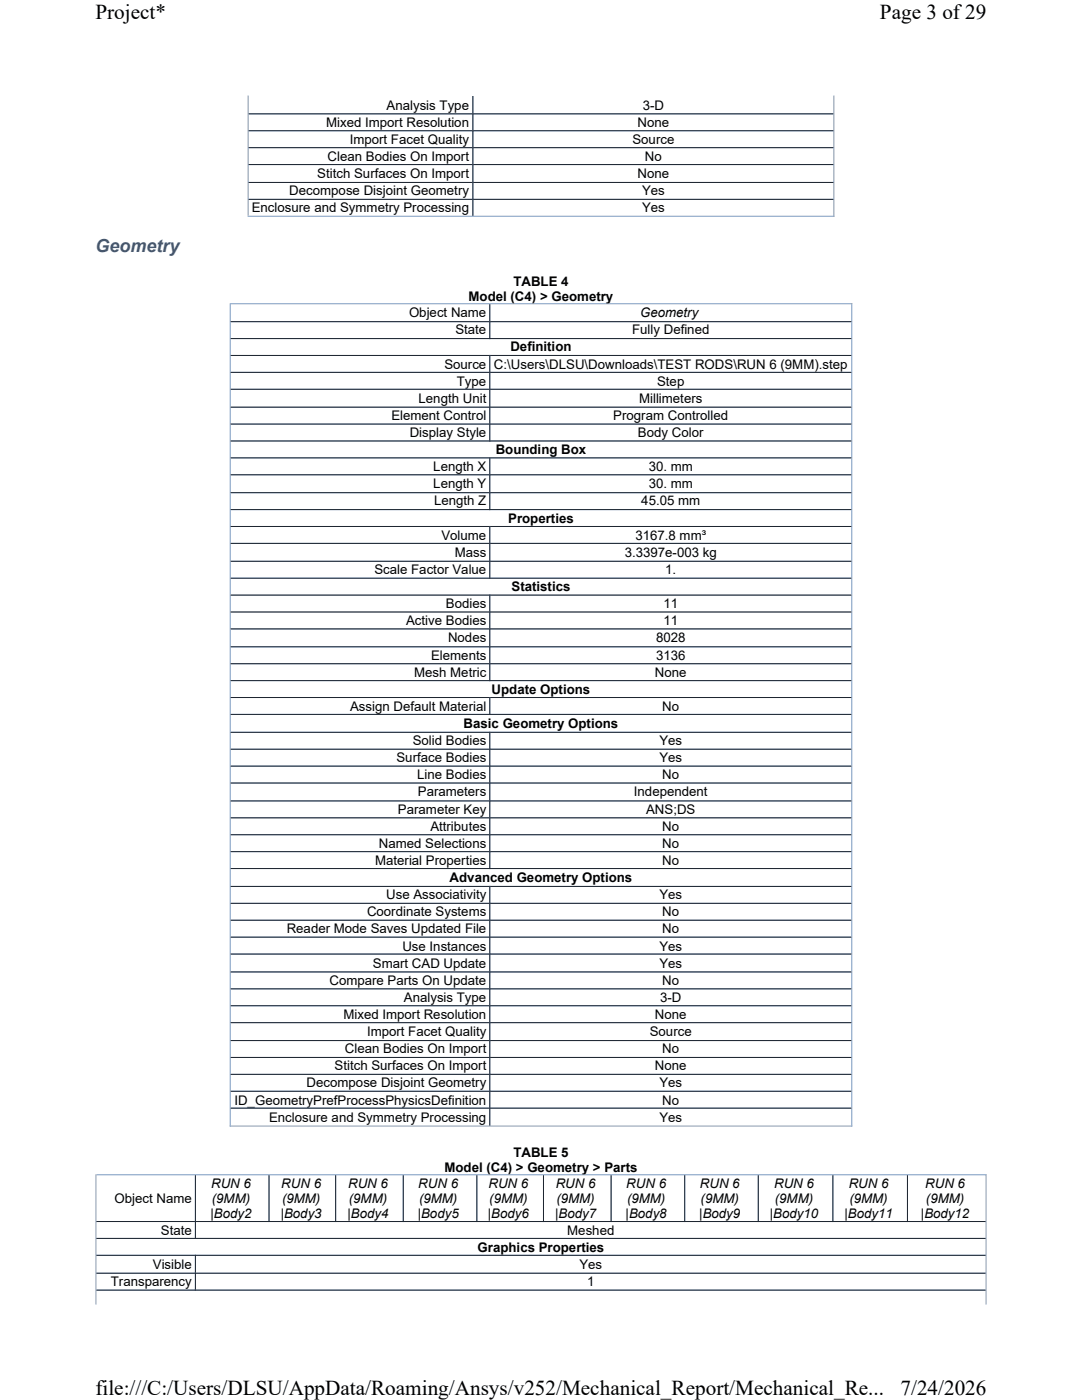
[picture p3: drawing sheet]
<svg xmlns="http://www.w3.org/2000/svg" width="216mm" height="279mm" viewBox="0 0 216 279" stroke-linecap="round" stroke-linejoin="round" font-family="sans-serif">
<defs><g id="words">
<g font-size="4.2">
<text x="19" y="3.8">Project*</text>
<text x="175.6" y="3.8">Page 3 of29</text>
<text x="19" y="278.5">file:///C:/Users/DLSU/AppData/Roaming/Ansys/v252/Mechanical_Report/Mechanical_Re...</text>
<text x="179.7" y="278.5">7/24/2026</text>
</g>
<text font-size="3.6" fill="#3b577d" x="19" y="50.2">Geometry</text>
<g font-size="2.6">
<text x="77.1" y="21.9">Analysis Type</text>
<text x="128.3" y="21.9">3-D</text>
<text x="65.1" y="25.3">Mixed Import Resolution</text>
<text x="69.8" y="28.7">Import Facet Quality</text>
<text x="126.2" y="28.7">Source</text>
<text x="127.2" y="25.3">None</text>
<text x="63.3" y="35.5">Stitch Surfaces On Import</text>
<text x="65.4" y="32.1">Clean Bodies On Import</text>
<text x="127.2" y="35.5">None</text>
<text x="128.7" y="32.1">No</text>
<text x="57.7" y="39">Decompose Disjoint Geometry</text>
<text x="128.1" y="39">Yes</text>
<text x="50.2" y="42.4">Enclosure and Symmetry Processing</text>
<text x="128.1" y="42.4">Yes</text>
<text x="102.4" y="57.1">TABLE 4</text>
<text x="81.6" y="63.3">Object Name</text>
<text x="93.5" y="60">Model (C4) &gt; Geometry</text>
<text x="127.7" y="63.3">Geometry</text>
<text x="90.9" y="66.7">State</text>
<text x="101.8" y="70.1">Definition</text>
<text x="126.1" y="66.7">Fully Defined</text>
<text x="88.7" y="73.6">Source</text>
<text x="91.2" y="77">Type</text>
<text x="98.6" y="73.6">C:\Users\DLSU\Downloads\TEST RODS\RUN 6 (9MM).step</text>
<text x="131.1" y="77">Step</text>
<text x="78.1" y="83.8">Element Control</text>
<text x="83.5" y="80.4">Length Unit</text>
<text x="122.4" y="83.8">Program Controlled</text>
<text x="127.5" y="80.4">Millimeters</text>
<text x="81.8" y="87.2">Display Style</text>
<text x="127.3" y="87.2">Body Color</text>
<text x="86.5" y="94">Length X</text>
<text x="98.9" y="90.6">Bounding Box</text>
<text x="129.4" y="94">30. mm</text>
<text x="86.5" y="97.5">Length Y</text>
<text x="86.6" y="100.9">Length Z</text>
<text x="128" y="100.9">45.05 mm</text>
<text x="129.4" y="97.5">30. mm</text>
<text x="88.1" y="107.7">Volume</text>
<text x="101.4" y="104.3">Properties</text>
<text x="126.8" y="107.7">3167.8 mm³</text>
<text x="90.7" y="111.1">Mass</text>
<text x="124.7" y="111.1">3.3397e-003 kg</text>
<text x="74.7" y="114.5">Scale Factor Value</text>
<text x="102.1" y="118">Statistics</text>
<text x="132.7" y="114.5">1.</text>
<text x="81" y="124.8">Active Bodies</text>
<text x="89" y="121.4">Bodies</text>
<text x="132.4" y="121.4">11</text>
<text x="132.4" y="124.8">11</text>
<text x="86" y="131.6">Elements</text>
<text x="89.4" y="128.2">Nodes</text>
<text x="130.9" y="128.2">8028</text>
<text x="130.9" y="131.6">3136</text>
<text x="82.6" y="135">Mesh Metric</text>
<text x="130.7" y="135">None</text>
<text x="69.9" y="141.9">Assign Default Material</text>
<text x="98.1" y="138.5">Update Options</text>
<text x="132.2" y="141.9">No</text>
<text x="82.3" y="148.7">Solid Bodies</text>
<text x="92.5" y="145.3">Basic Geometry Options</text>
<text x="131.6" y="148.7">Yes</text>
<text x="79.1" y="152.1">Surface Bodies</text>
<text x="83.2" y="155.5">Line Bodies</text>
<text x="131.6" y="152.1">Yes</text>
<text x="132.2" y="155.5">No</text>
<text x="83.4" y="159">Parameters</text>
<text x="126.5" y="159">Independent</text>
<text x="79.4" y="162.4">Parameter Key</text>
<text x="85.9" y="165.8">Attributes</text>
<text x="128.9" y="162.4">ANS;DS</text>
<text x="132.2" y="165.8">No</text>
<text x="74.9" y="172.6">Material Properties</text>
<text x="75.6" y="169.2">Named Selections</text>
<text x="132.2" y="169.2">No</text>
<text x="132.2" y="172.6">No</text>
<text x="77.1" y="179.5">Use Associativity</text>
<text x="89.7" y="176">Advanced Geometry Options</text>
<text x="131.6" y="179.5">Yes</text>
<text x="73.2" y="182.9">Coordinate Systems</text>
<text x="132.2" y="182.9">No</text>
<text x="57.2" y="186.3">Reader Mode Saves Updated File</text>
<text x="80.3" y="189.7">Use Instances</text>
<text x="131.6" y="189.7">Yes</text>
<text x="132.2" y="186.3">No</text>
<text x="65.7" y="196.5">Compare Parts On Update</text>
<text x="74.4" y="193.1">Smart CAD Update</text>
<text x="131.6" y="193.1">Yes</text>
<text x="132.2" y="196.5">No</text>
<text x="68.5" y="203.4">Mixed Import Resolution</text>
<text x="80.6" y="199.9">Analysis Type</text>
<text x="130.7" y="203.4">None</text>
<text x="131.7" y="199.9">3-D</text>
<text x="73.2" y="206.8">Import Facet Quality</text>
<text x="129.7" y="206.8">Source</text>
<text x="66.8" y="213.6">Stitch Surfaces On Import</text>
<text x="68.8" y="210.2">Clean Bodies On Import</text>
<text x="130.7" y="213.6">None</text>
<text x="132.2" y="210.2">No</text>
<text x="46.8" y="220.4">ID_GeometryPrefProcessPhysicsDefinition</text>
<text x="61.2" y="217">Decompose Disjoint Geometry</text>
<text x="131.6" y="217">Yes</text>
<text x="132.2" y="220.4">No</text>
<text x="53.7" y="223.9">Enclosure and Symmetry Processing</text>
<text x="131.6" y="223.9">Yes</text>
<text x="88.7" y="233.8">Model (C4) &gt; Geometry &gt; Parts</text>
<text x="102.4" y="230.8">TABLE 5</text>
<text x="42.1" y="237.1">RUN 6</text>
<text x="56.1" y="237.1">RUN 6</text>
<text x="69.5" y="237.1">RUN 6</text>
<text x="83.5" y="237.1">RUN 6</text>
<text x="97.5" y="237.1">RUN 6</text>
<text x="110.9" y="237.1">RUN 6</text>
<text x="125" y="237.1">RUN 6</text>
<text x="139.7" y="237.1">RUN 6</text>
<text x="154.5" y="237.1">RUN 6</text>
<text x="169.3" y="237.1">RUN 6</text>
<text x="184.6" y="237.1">RUN 6</text>
<text x="22.9" y="240">Object Name</text>
<text x="42" y="243">|Body2</text>
<text x="42.3" y="240">(9MM)</text>
<text x="56" y="243">|Body3</text>
<text x="56.3" y="240">(9MM)</text>
<text x="69.3" y="243">|Body4</text>
<text x="69.6" y="240">(9MM)</text>
<text x="83.3" y="243">|Body5</text>
<text x="83.6" y="240">(9MM)</text>
<text x="97.4" y="243">|Body6</text>
<text x="97.6" y="240">(9MM)</text>
<text x="110.8" y="243">|Body7</text>
<text x="111" y="240">(9MM)</text>
<text x="124.8" y="243">|Body8</text>
<text x="125.1" y="240">(9MM)</text>
<text x="139.5" y="243">|Body9</text>
<text x="139.8" y="240">(9MM)</text>
<text x="153.6" y="243">|Body10</text>
<text x="154.6" y="240">(9MM)</text>
<text x="168.5" y="243">|Body11</text>
<text x="169.5" y="240">(9MM)</text>
<text x="183.8" y="243">|Body12</text>
<text x="184.8" y="240">(9MM)</text>
<text x="32.1" y="246.4">State</text>
<text x="95.3" y="249.8">Graphics Properties</text>
<text x="113.2" y="246.4">Meshed</text>
<text x="22.1" y="256.7">Transparency</text>
<text x="30.5" y="253.2">Visible</text>
<text x="115.6" y="253.2">Yes</text>
<text x="117.2" y="256.7">1</text>
</g>
</g></defs>
<g fill="none" stroke="#7a99c0" stroke-width=".2">
<path d="M49.5 19.1v24M94.4 19.3v23.8M166.4 19.1v24.2M49.6 22.7h116.7M49.6 26.1h116.7M49.6 29.5h116.7M49.6 32.8h116.7M49.6 36.4h116.7M49.6 39.8h116.7M49.4 43.2h117.1M45.9 60.5v164.3M46 60.6h124.1"/>
<path d="M46 64.2h123.9M46 67.6h123.9M46 70.9h123.9M46 74.3h123.9M46 77.7h123.9M97.7 60.8v6.9M97.7 70.8v17.3M170 60.5v164.3M46 81.3h123.9M46 84.6h123.9M46 88h123.9M46 91.4h123.9"/>
<path d="M46 94.8h123.9M46 98.3h123.9M97.7 91.3v10.5M46 101.7h123.9M46 105.1h123.9M46 108.4h123.9M46 112h123.9M46 115.4h123.9M46 118.8h123.9M97.7 105v10.5M97.7 118.7v17.2M46 122.1h123.9"/>
<path d="M46 125.5h123.9M46 129.1h123.9M46 132.5h123.9M46 135.8h123.9M46 139.2h123.9M97.7 139.1v3.6M46 142.6h123.9M46 146.1h123.9M46 149.5h123.9M46 152.9h123.9M46 156.3h123.9M46 159.8h123.9"/>
<path d="M97.7 146.1v27.3M46 163.2h123.9M46 166.6h123.9M46 170h123.9M46 173.3h123.9M46 176.9h123.9M97.7 176.8v47.8M46 180.3h123.9M46 183.7h123.9M46 187h123.9M46 190.4h123.9M46 194h123.9"/>
<path d="M46 197.3h123.9M46 200.7h123.9M46 204.1h123.9M46 207.7h123.9M46 211h123.9M46 214.4h123.9M46 217.8h123.9M19.1 234.4v26M19.2 234.5h177.6M39 234.6v12.7M45.8 224.7h124.3M46 221.2h123.9"/>
<path d="M53.7 234.6v9.3M67 234.6v9.3M80.5 234.6v9.3M95.2 234.6v9.3M108.4 234.6v9.3M121.9 234.6v9.3M136.6 234.6v9.3M151.3 234.6v9.3M166.2 234.6v9.3M181.1 234.6v9.3M196.8 234.4v26M19.3 250.5h177.3"/>
<path d="M19.3 243.8h177.3M19.3 247.2h177.3M19.3 254.1h177.3M19.3 257.5h177.3M39 250.4v7.2"/>
</g>
<g fill="none" stroke="#1e2630" stroke-width=".2">
<path d="M94.4 19.3v23.8M49.6 22.7h116.7M49.6 26.1h116.7M49.6 29.5h116.7M49.6 32.8h116.7M49.6 36.4h116.7M49.6 39.8h116.7M46 64.2h123.9M46 67.6h123.9M46 70.9h123.9M46 74.3h123.9M46 77.7h123.9"/>
<path d="M97.7 60.8v6.9M97.7 70.8v17.3M46 81.3h123.9M46 84.6h123.9M46 88h123.9M46 91.4h123.9M46 94.8h123.9M46 98.3h123.9M97.7 91.3v10.5M46 101.7h123.9M46 105.1h123.9M46 108.4h123.9"/>
<path d="M46 112h123.9M46 115.4h123.9M46 118.8h123.9M97.7 105v10.5M97.7 118.7v17.2M46 122.1h123.9M46 125.5h123.9M46 129.1h123.9M46 132.5h123.9M46 135.8h123.9M46 139.2h123.9M97.7 139.1v3.6"/>
<path d="M46 142.6h123.9M46 146.1h123.9M46 149.5h123.9M46 152.9h123.9M46 156.3h123.9M46 159.8h123.9M97.7 146.1v27.3M46 163.2h123.9M46 166.6h123.9M46 170h123.9M46 173.3h123.9M46 176.9h123.9"/>
<path d="M97.7 176.8v47.8M46 180.3h123.9M46 183.7h123.9M46 187h123.9M46 190.4h123.9M46 194h123.9M46 197.3h123.9M46 200.7h123.9M46 204.1h123.9M46 207.7h123.9M46 211h123.9M46 214.4h123.9"/>
<path d="M46 217.8h123.9M39 234.6v12.7M46 221.2h123.9M53.7 234.6v9.1M67 234.6v9.1M80.5 234.6v9.1M95.2 234.6v9.1M108.4 234.6v9.1M121.9 234.6v9.1M136.6 234.6v9.1M151.3 234.6v9.1M166.2 234.6v9.1"/>
<path d="M181.1 234.6v9.1M19.3 247.2h177.3M19.3 257.5h177.3M19.3 243.8h177.3M19.3 250.5h177.3M19.3 254.1h177.3M39 250.4v7.2"/>
</g>
<g fill="#fff">
<path d="M19 0h177.8v4.7h-177.8z" fill-rule="evenodd"/>
<path d="M19 274.7h177.8v4.7h-177.8z" fill-rule="evenodd"/>
</g>
<use href="#words"/>
</svg>
